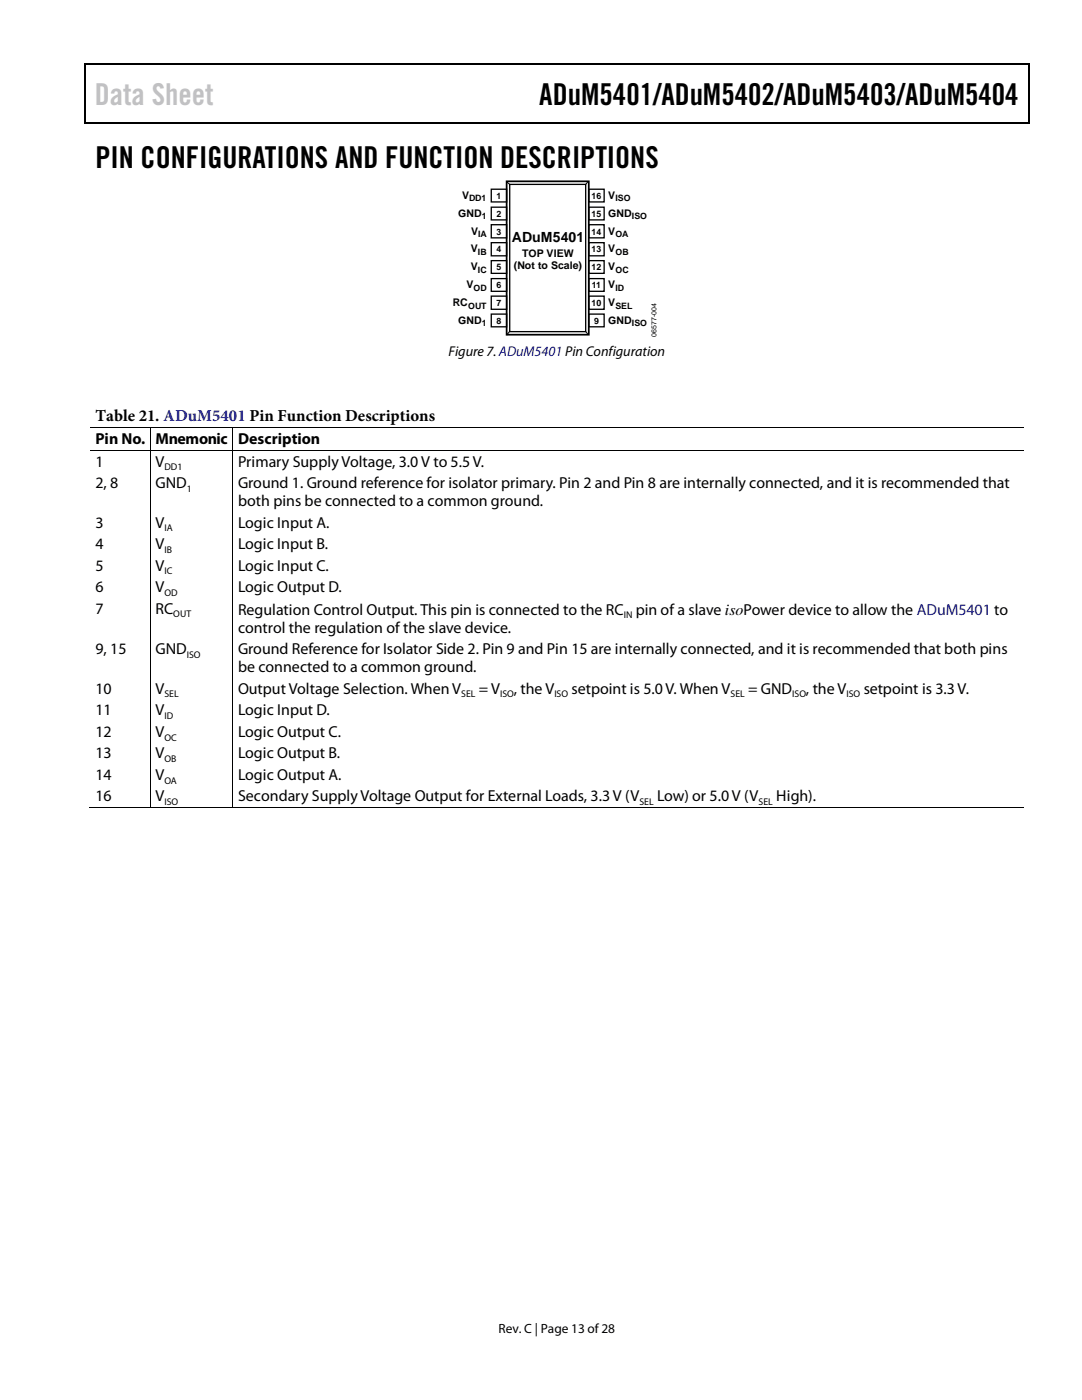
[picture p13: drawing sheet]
<svg xmlns="http://www.w3.org/2000/svg" width="216mm" height="279mm" viewBox="0 0 216 279" stroke-linecap="round" stroke-linejoin="round" font-family="sans-serif">
<defs><g id="words">
<text font-size="6" fill="#c1c1c1" x="18.9" y="20.9">Data Sheet</text>
<g font-size="6">
<text x="107.6" y="20.9">ADuM5401/ADuM5402/ADuM5403/ADuM5404</text>
<text x="19" y="33.6">PIN CONFIGURATIONS AND FUNCTION DESCRIPTIONS</text>
</g>
<text font-size="3.3" x="19" y="84.1">Table 21. ADuM5401 Pin Function Descriptions</text>
<g font-size="3.2">
<text x="19" y="88.7">Pin No.</text>
<text x="31" y="88.7">Mnemonic</text>
<text x="47.5" y="88.7">Description</text>
<text x="19" y="93.1">1</text>
<text x="31" y="93.1">V</text>
<text x="47.5" y="93.1">Primary Supply Voltage, 3.0 V to 5.5V.</text>
<text x="19" y="97.5">2, 8</text>
<text x="31" y="97.5">GND</text>
<text x="47.5" y="97.5">Ground 1. Ground reference for isolator primary. Pin 2 and Pin 8 are internally connected, and it is recommended that</text>
<text x="47.5" y="101">both pins be connected to a common ground.</text>
<text x="19" y="105.3">3</text>
<text x="31" y="105.3">V</text>
<text x="47.5" y="105.3">Logic Input A.</text>
<text x="19" y="109.6">4</text>
<text x="19" y="113.9">5</text>
<text x="31" y="109.6">V</text>
<text x="31" y="113.9">V</text>
<text x="47.5" y="109.6">Logic Input B.</text>
<text x="47.5" y="113.9">Logic Input C.</text>
<text x="19" y="118.2">6</text>
<text x="31" y="118.2">V</text>
<text x="47.5" y="118.2">Logic Output D.</text>
<text x="19" y="122.5">7</text>
<text x="31" y="122.5">RC</text>
<text x="47.5" y="122.7">Regulation Control Output. This pin is connected to the RC</text>
<text x="126.9" y="122.7">pin of a slave isoPower device to allow the ADuM5401 to</text>
<text x="19" y="130.6">9, 15</text>
<text x="31" y="130.6">GND</text>
<text x="47.5" y="130.6">Ground Reference for Isolator Side 2. Pin 9 and Pin 15 are internally connected, and it is recommended that both pins</text>
<text x="47.5" y="126.3">control the regulation of the slave device.</text>
<text x="47.5" y="134.2">be connected to a common ground.</text>
<text x="19" y="138.5">10</text>
<text x="19" y="142.7">11</text>
<text x="31" y="138.5">V</text>
<text x="31" y="142.7">V</text>
<text x="47.5" y="138.5">Output Voltage Selection. When V</text>
<text x="47.5" y="142.7">Logic Input D.</text>
<text x="95.5" y="138.5">= V</text>
<text x="102.5" y="138.5">, the V</text>
<text x="114" y="138.5">setpoint is 5.0 V. When V</text>
<text x="149.3" y="138.5">= GND</text>
<text x="160.8" y="138.5">, the V</text>
<text x="172.3" y="138.5">setpoint is 3.3 V.</text>
<text x="19" y="147.1">12</text>
<text x="31" y="147.1">V</text>
<text x="47.5" y="147.1">Logic Output C.</text>
<text x="19" y="151.3">13</text>
<text x="19" y="155.7">14</text>
<text x="31" y="151.3">V</text>
<text x="31" y="155.7">V</text>
<text x="47.5" y="151.3">Logic Output B.</text>
<text x="47.5" y="155.7">Logic Output A.</text>
<text x="19" y="159.9">16</text>
<text x="31" y="159.9">V</text>
<text x="47.5" y="159.9">Secondary Supply Voltage Output for External Loads, 3.3 V (V</text>
<text x="131.1" y="159.9">Low) or 5.0 V (V</text>
<text x="154.9" y="159.9">High).</text>
</g>
<g font-size="2.8">
<text x="102.1" y="48.3">ADuM5401</text>
<text x="89.5" y="71.1">Figure 7. ADuM5401 Pin Configuration</text>
</g>
<text font-size="2.7" x="99.5" y="266">Rev. C | Page 13 of28</text>
<g font-size="2.1">
<text x="92.2" y="39.7">V</text>
<text x="121.4" y="39.7">V</text>
<text x="91.4" y="43.2">GND</text>
<text x="94" y="46.8">V</text>
<text x="121.4" y="46.8">V</text>
<text x="121.4" y="43.2">GND</text>
<text x="93.9" y="53.9">V</text>
<text x="93.9" y="50.4">V</text>
<text x="102.5" y="53.7">(Not to Scale)</text>
<text x="104.2" y="51.2">TOP VIEW</text>
<text x="121.4" y="50.4">V</text>
<text x="121.4" y="53.9">V</text>
<text x="93.1" y="57.5">V</text>
<text x="121.4" y="57.5">V</text>
<text x="90.4" y="61.1">RC</text>
<text x="91.4" y="64.6">GND</text>
<text x="121.4" y="64.6">GND</text>
<text x="121.4" y="61.1">V</text>
</g>
<g font-size="1.9">
<text x="32.8" y="93.9">DD1</text>
<text x="37.3" y="98.2">1</text>
<text x="32.8" y="106">IA</text>
<text x="32.8" y="110.4">IB</text>
<text x="32.8" y="114.6">IC</text>
<text x="32.8" y="119">OD</text>
<text x="34.6" y="123.2">OUT</text>
<text x="124.5" y="123.4">IN</text>
<text x="37.3" y="131.3">ISO</text>
<text x="32.8" y="139.2">SEL</text>
<text x="32.8" y="143.5">ID</text>
<text x="92" y="139.2">SEL</text>
<text x="99.8" y="139.2">ISO</text>
<text x="110.6" y="139.2">ISO</text>
<text x="145.8" y="139.2">SEL</text>
<text x="158.1" y="139.2">ISO</text>
<text x="168.9" y="139.2">ISO</text>
<text x="32.8" y="147.8">OC</text>
<text x="32.8" y="152.1">OB</text>
<text x="32.8" y="156.4">OA</text>
<text x="32.8" y="160.7">ISO</text>
<text x="127.6" y="160.7">SEL</text>
<text x="151.3" y="160.7">SEL</text>
</g>
<g font-size="1.7">
<text x="93.6" y="40.2">DD1</text>
<text x="99.1" y="39.7">1</text>
<text x="118" y="39.7">16</text>
<text x="122.8" y="40.2">ISO</text>
<text x="95.4" y="47.3">IA</text>
<text x="96.1" y="43.8">1</text>
<text x="99.1" y="43.2">2</text>
<text x="99.1" y="46.8">3</text>
<text x="118" y="46.8">14</text>
<text x="118" y="43.2">15</text>
<text x="122.8" y="47.3">OA</text>
<text x="126.1" y="43.8">ISO</text>
<text x="95.3" y="50.9">IB</text>
<text x="99.1" y="53.9">5</text>
<text x="99.1" y="50.4">4</text>
<text x="118" y="50.4">13</text>
<text x="118" y="53.9">12</text>
<text x="122.8" y="50.9">OB</text>
<text x="94.5" y="58">OD</text>
<text x="95.3" y="54.5">IC</text>
<text x="99.1" y="57.5">6</text>
<text x="118.1" y="57.5">11</text>
<text x="122.8" y="58">ID</text>
<text x="122.8" y="54.5">OC</text>
<text x="93.4" y="61.6">OUT</text>
<text x="96.1" y="65.1">1</text>
<text x="99.1" y="64.6">8</text>
<text x="99.1" y="61.1">7</text>
<text x="118" y="61.1">10</text>
<text x="118.5" y="64.6">9</text>
<text x="122.8" y="61.6">SEL</text>
<text x="126.1" y="65.1">ISO</text>
</g>
<text font-size="1.4" x="131" y="67.2" transform="rotate(-90 131 67.2)">06577-004</text>
</g></defs>
<g fill="#000">
<path d="M16.9 12.7h.2v1h-.2zM16.9 12.7h.2v.3h-.2zM82.5 12.7h.3v.3h-.3zM205.1 12.7h.3v1h-.3zM205.1 12.7h.3v.3h-.3zM16.9 24.4h.2v.2h-.2zM82.3 24.4h.2v.2h-.2zM205.1 24.4h.3v.2h-.3zM29.9 85.3h.2v.2h-.2zM29.9 89.8h.2v.2h-.2zM46.4 85.3h.2v.2h-.2zM46.4 89.8h.2v.2h-.2z"/>
<path d="M29.9 161.1h.2v.2h-.2zM46.4 161.1h.2v.2h-.2z"/>
</g>
<path d="M17 13.7v10.7M17.1 12.8h65.4M82.8 12.8h122.3M205.2 13.7v10.7M17.1 24.5h188" fill="none" stroke="#000" stroke-width=".25"/>
<g fill="none" stroke="#000" stroke-width=".26">
<path d="M98 37.8h3.1v2.5h-3.1zM101.7 36.8h15.2v29.4h-15.2zM117.5 37.8h3v2.5h-3zM98 59.1h3.1v2.6h-3.1zM98 55.6h3.1v2.5h-3.1zM98 52h3.1v2.6h-3.1zM98 48.4h3.1v2.7h-3.1zM98 44.8h3.1v2.7h-3.1zM98 41.3h3.1v2.6h-3.1zM117.5 59.1h3v2.6h-3zM117.5 55.6h3v2.5h-3zM117.5 48.4h3v2.7h-3z"/>
<path d="M117.5 52h3v2.6h-3zM117.5 44.8h3v2.7h-3zM117.5 41.3h3v2.6h-3zM98 62.7h3.1v2.5h-3.1zM117.5 62.7h3v2.5h-3z"/>
</g>
<path d="M101.1 36.2h16.4v30.6h-16.4z" fill="none" stroke="#000" stroke-width=".35"/>
<g fill="none" stroke="#000" stroke-width=".2">
<path d="M101.2 36.4l.5 .4M117.3 36.3l-.4 .5M101.7 66.1l-.5 .7M117 66.3l.3 .4M18 85.4h11.9M18 89.9h11.9M30 85.5v4.3M30 90v71.1M30.1 85.4h16.3M30.1 89.9h16.3M46.5 85.5v4.3M46.5 90v71.1"/>
<path d="M46.6 85.4h157.6M46.6 89.9h157.6M17.8 161.2h12.1M30.1 161.2h16.3M46.6 161.2h157.6"/>
</g>
<use href="#words"/>
</svg>
